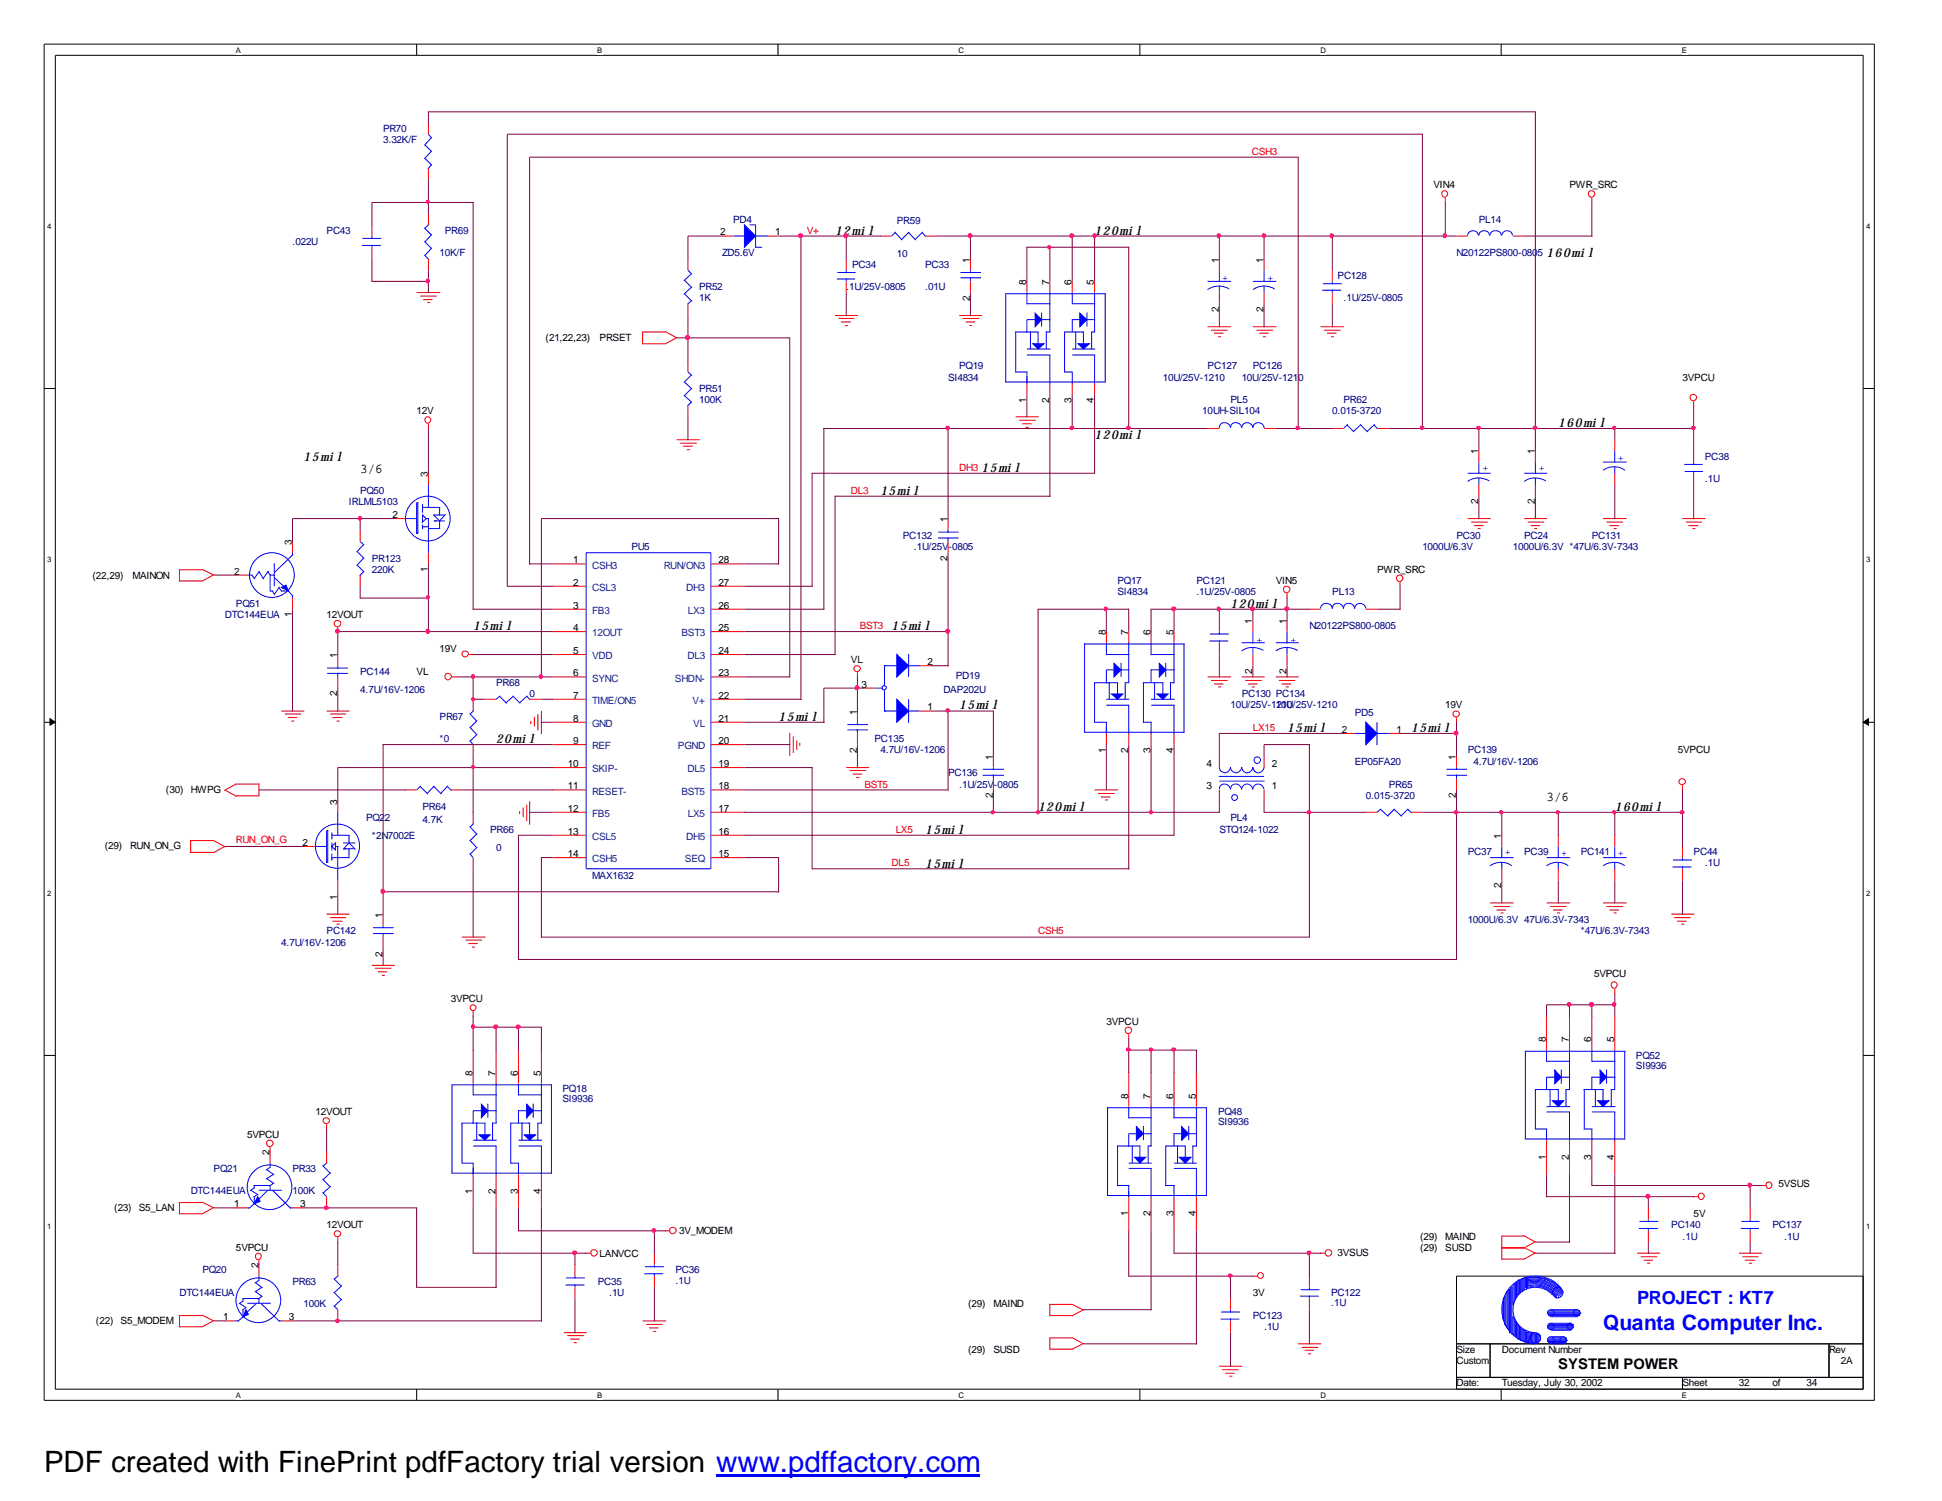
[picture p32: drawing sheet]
<svg xmlns="http://www.w3.org/2000/svg" width="279mm" height="216mm" viewBox="0 0 279 216" stroke-linecap="round" stroke-linejoin="round" font-family="sans-serif">
<defs><g id="words">
<text font-size="4.2" x="6.3" y="211.7">PDF created with FinePrint pdfFactory trial version www.pdffactory.com</text>
<text font-size="3" fill="#00f" x="230.6" y="191.3">Quanta Computer Inc.</text>
<text font-size="2.6" fill="#00f" x="235.5" y="187.6">PROJECT : KT7</text>
<text font-size="2.1" x="224.2" y="196.9">SYSTEM POWER</text>
<g font-size="1.9">
<text x="51.8" y="68.1">3/6</text>
<text x="222.5" y="115.2">3/6</text>
</g>
<g font-size="1.8">
<text x="120.1" y="33.8">12mil</text>
<text x="157.5" y="33.8">120mil</text>
<text x="222.5" y="37">160mil</text>
<text x="157.5" y="63.1">120mil</text>
<text x="224.2" y="61.4">160mil</text>
<text x="43.7" y="66.3">15mil</text>
<text x="126.7" y="71.2">15mil</text>
<text x="141.2" y="67.9">15mil</text>
<text x="177" y="87.5">120mil</text>
<text x="68.1" y="90.7">15mil</text>
<text x="128.3" y="90.7">15mil</text>
<text x="71.4" y="106.9">20mil</text>
<text x="112" y="103.7">15mil</text>
<text x="138" y="102">15mil</text>
<text x="185.2" y="105.3">15mil</text>
<text x="203" y="105.3">15mil</text>
<text x="133.1" y="120">15mil</text>
<text x="149.4" y="116.7">120mil</text>
<text x="232.3" y="116.7">160mil</text>
<text x="133.1" y="124.8">15mil</text>
</g>
<g font-size="1.4" fill="#000080">
<text x="55.1" y="19">PR70</text>
<text x="55.1" y="20.6">3.32K/F</text>
<text x="42.1" y="35.2">.022U</text>
<text x="47" y="33.6">PC43</text>
<text x="64" y="33.6">PR69</text>
<text x="105.5" y="32">PD4</text>
<text x="129" y="32.2">PR59</text>
<text x="212.8" y="32">PL14</text>
<text x="63.2" y="36.8">10K/F</text>
<text x="100.6" y="41.7">PR52</text>
<text x="103.9" y="36.8">ZD5.6V</text>
<text x="121.8" y="41.7">.1U/25V-0805</text>
<text x="122.6" y="38.5">PC34</text>
<text x="129" y="37">10</text>
<text x="133.1" y="38.5">PC33</text>
<text x="133.1" y="41.7">.01U</text>
<text x="192.4" y="40.1">PC128</text>
<text x="209.5" y="36.8">N20122PS800-0805</text>
<text x="100.6" y="43.3">1K</text>
<text x="193.3" y="43.3">.1U/25V-0805</text>
<text x="138" y="53.1">PQ19</text>
<text x="173.7" y="53.1">PC127</text>
<text x="180.3" y="53.1">PC126</text>
<text x="100.6" y="56.4">PR51</text>
<text x="100.6" y="58">100K</text>
<text x="136.4" y="54.8">SI4834</text>
<text x="167.3" y="54.8">10U/25V-1210</text>
<text x="173" y="59.6">10UH-SIL104</text>
<text x="177" y="58">PL5</text>
<text x="178.6" y="54.8">10U/25V-1210</text>
<text x="191.7" y="59.6">0.015-3720</text>
<text x="193.3" y="58">PR62</text>
<text x="51.8" y="71">PQ50</text>
<text x="245.3" y="66.1">PC38</text>
<text x="245.3" y="69.3">.1U</text>
<text x="50.2" y="72.6">IRLML5103</text>
<text x="129.9" y="77.5">PC132</text>
<text x="209.5" y="77.5">PC30</text>
<text x="219.3" y="77.5">PC24</text>
<text x="229" y="77.5">PC131</text>
<text x="53.5" y="80.8">PR123</text>
<text x="53.5" y="82.4">220K</text>
<text x="90.8" y="79.2">PU5</text>
<text x="131.5" y="79.2">.1U/25V-0805</text>
<text x="160.8" y="84">PQ17</text>
<text x="172.1" y="84">PC121</text>
<text x="204.6" y="79.2">1000U/6.3V</text>
<text x="217.7" y="79.2">1000U/6.3V *47U/6.3V-7343</text>
<text x="32.3" y="88.9">DTC144EUA</text>
<text x="34" y="87.3">PQ51</text>
<text x="160.8" y="85.6">SI4834</text>
<text x="172.1" y="85.6">.1U/25V-0805</text>
<text x="191.7" y="85.6">PL13</text>
<text x="188.4" y="90.5">N20122PS800-0805</text>
<text x="51.8" y="97">PC144</text>
<text x="51.8" y="99.7">4.7U/16V-1206</text>
<text x="71.4" y="98.6">PR68</text>
<text x="76.2" y="100.2">0</text>
<text x="135.7" y="99.7">DAP202U</text>
<text x="137.5" y="97.6">PD19</text>
<text x="177" y="101.9">10U/25V-1210/25V-1210</text>
<text x="178.6" y="100.2">PC130 PC134</text>
<text x="183.6" y="101.9">10U</text>
<text x="63.2" y="103.5">PR67</text>
<text x="63.2" y="106.8">*0</text>
<text x="125.8" y="106.8">PC135</text>
<text x="194.9" y="103">PD5</text>
<text x="126.7" y="108.4">4.7U/16V-1206</text>
<text x="136.4" y="111.7">PC136</text>
<text x="138" y="113.3">.1U/25V-0805</text>
<text x="194.9" y="110">EP05FA20</text>
<text x="199.8" y="113.3">PR65</text>
<text x="211.2" y="108.4">PC139</text>
<text x="212" y="110">4.7U/16V-1206</text>
<text x="52.7" y="118.1">PQ22</text>
<text x="60.8" y="116.5">PR64</text>
<text x="60.8" y="118.4">4.7K</text>
<text x="70.5" y="119.8">PR66</text>
<text x="175.4" y="119.8">STQ124-1022</text>
<text x="177" y="118.1">PL4</text>
<text x="196.5" y="114.9">0.015-3720</text>
<text x="53.5" y="120.7">*2N7002E</text>
<text x="71.4" y="122.3">0</text>
<text x="211.2" y="123">PC37</text>
<text x="219.3" y="123">PC39</text>
<text x="227.4" y="123">PC141</text>
<text x="243.7" y="123">PC44</text>
<text x="245.3" y="124.6">.1U</text>
<text x="85.2" y="126.4">MAX1632</text>
<text x="40.5" y="136.1">4.7U/16V-1206</text>
<text x="47" y="134.4">PC142</text>
<text x="211.2" y="132.8">1000U/6.3V 47U/6.3V-7343</text>
<text x="227.4" y="134.4">*47U/6.3V-7343</text>
<text x="235.4" y="152.3">PQ52</text>
<text x="235.4" y="153.8">SI9936</text>
<text x="80.9" y="157.1">PQ18</text>
<text x="80.9" y="158.6">SI9936</text>
<text x="175.3" y="160.4">PQ48</text>
<text x="175.3" y="161.9">SI9936</text>
<text x="27.4" y="171.8">DTC144EUA</text>
<text x="30.7" y="168.6">PQ21</text>
<text x="42.1" y="168.6">PR33</text>
<text x="42.1" y="171.8">100K</text>
<text x="240.5" y="176.7">PC140</text>
<text x="242.1" y="178.3">.1U</text>
<text x="255" y="176.7">PC137</text>
<text x="256.7" y="178.3">.1U</text>
<text x="29.1" y="183.1">PQ20</text>
<text x="42.1" y="184.8">PR63</text>
<text x="86" y="184.8">PC35</text>
<text x="97.2" y="183.1">PC36</text>
<text x="97.2" y="184.7">.1U</text>
<text x="25.8" y="186.4">DTC144EUA</text>
<text x="43.7" y="188">100K</text>
<text x="87.6" y="186.4">.1U</text>
<text x="180.3" y="189.7">PC123</text>
<text x="181.9" y="191.3">.1U</text>
<text x="191.5" y="186.4">PC122</text>
<text x="191.5" y="187.9">.1U</text>
</g>
<g font-size="1.4" fill="#f00">
<text x="180.1" y="22.3">CSH3</text>
<text x="116.1" y="33.6">V+</text>
<text x="122.4" y="71">DL3</text>
<text x="138" y="67.7">DH3</text>
<text x="123.7" y="90.5">BST3</text>
<text x="180.3" y="105.2">LX15</text>
<text x="124.4" y="113.3">BST5</text>
<text x="128.9" y="119.8">LX5</text>
<text x="34" y="121.2">RUN_ON_G</text>
<text x="128.3" y="124.6">DL5</text>
<text x="149.4" y="134.4">CSH5</text>
</g>
<g font-size="1.4">
<text x="206.2" y="27.1">VIN4</text>
<text x="225.8" y="27.1">PWR_SRC</text>
<text x="103.6" y="33.9">2</text>
<text x="111.5" y="33.9">1</text>
<text x="139.5" y="37.8" transform="rotate(-90 139.5 37.8)">1</text>
<text x="147.7" y="41" transform="rotate(-90 147.7 41)">8</text>
<text x="151" y="41" transform="rotate(-90 151 41)">7</text>
<text x="154.2" y="41" transform="rotate(-90 154.2 41)">6</text>
<text x="157.4" y="41" transform="rotate(-90 157.4 41)">5</text>
<text x="175.3" y="37.8" transform="rotate(-90 175.3 37.8)">1</text>
<text x="181.8" y="37.8" transform="rotate(-90 181.8 37.8)">1</text>
<text x="139.5" y="43.3" transform="rotate(-90 139.5 43.3)">2</text>
<text x="175.3" y="44.9" transform="rotate(-90 175.3 44.9)">2</text>
<text x="181.8" y="44.9" transform="rotate(-90 181.8 44.9)">2</text>
<text x="78.5" y="49">(21,22,23)</text>
<text x="86.3" y="49">PRSET</text>
<text x="59.9" y="59.6">12V</text>
<text x="147.7" y="57.9" transform="rotate(-90 147.7 57.9)">1</text>
<text x="151" y="57.9" transform="rotate(-90 151 57.9)">2</text>
<text x="154.2" y="57.9" transform="rotate(-90 154.2 57.9)">3</text>
<text x="157.4" y="57.9" transform="rotate(-90 157.4 57.9)">4</text>
<text x="242.1" y="54.8">3VPCU</text>
<text x="212.7" y="65.4" transform="rotate(-90 212.7 65.4)">1</text>
<text x="220.8" y="65.4" transform="rotate(-90 220.8 65.4)">1</text>
<text x="61.6" y="68.7" transform="rotate(-90 61.6 68.7)">3</text>
<text x="56.5" y="74.5">2</text>
<text x="136.3" y="75.1" transform="rotate(-90 136.3 75.1)">1</text>
<text x="212.7" y="72.6" transform="rotate(-90 212.7 72.6)">2</text>
<text x="220.8" y="72.6" transform="rotate(-90 220.8 72.6)">2</text>
<text x="13.3" y="83.2">(22,29)</text>
<text x="19" y="83.2">MAINON</text>
<text x="33.7" y="82.6">2</text>
<text x="42" y="78.4" transform="rotate(-90 42 78.4)">3</text>
<text x="61.6" y="82.3" transform="rotate(-90 61.6 82.3)">1</text>
<text x="82.5" y="81">1</text>
<text x="103.4" y="81">28</text>
<text x="136.3" y="80.7" transform="rotate(-90 136.3 80.7)">2</text>
<text x="183.6" y="84">VIN5</text>
<text x="198.1" y="82.4">PWR_SRC</text>
<text x="42" y="88.8" transform="rotate(-90 42 88.8)">1</text>
<text x="47" y="88.9">12VOUT</text>
<text x="82.5" y="84.2">2</text>
<text x="82.5" y="87.5">3</text>
<text x="103.4" y="87.5">26</text>
<text x="103.4" y="84.2">27</text>
<text x="180.2" y="89.7" transform="rotate(-90 180.2 89.7)">1</text>
<text x="185.1" y="89.7" transform="rotate(-90 185.1 89.7)">1</text>
<text x="48.5" y="94.7" transform="rotate(-90 48.5 94.7)">1</text>
<text x="63.2" y="93.7">19V</text>
<text x="82.5" y="90.8">4</text>
<text x="82.5" y="94.1">5</text>
<text x="103.4" y="94.1">24</text>
<text x="103.4" y="90.8">25</text>
<text x="122.4" y="95.4">VL</text>
<text x="133.4" y="95.7">2</text>
<text x="159.1" y="91.4" transform="rotate(-90 159.1 91.4)">8</text>
<text x="162.3" y="91.4" transform="rotate(-90 162.3 91.4)">7</text>
<text x="165.5" y="91.4" transform="rotate(-90 165.5 91.4)">6</text>
<text x="168.8" y="91.4" transform="rotate(-90 168.8 91.4)">5</text>
<text x="48.5" y="100.2" transform="rotate(-90 48.5 100.2)">2</text>
<text x="59.9" y="97">VL</text>
<text x="82.5" y="97.3">6</text>
<text x="82.5" y="100.5">7</text>
<text x="103.4" y="100.5">22</text>
<text x="103.4" y="97.3">23</text>
<text x="124" y="98.9">3</text>
<text x="180.2" y="96.9" transform="rotate(-90 180.2 96.9)">2</text>
<text x="185.1" y="96.9" transform="rotate(-90 185.1 96.9)">2</text>
<text x="207.9" y="101.9">19V</text>
<text x="82.5" y="103.8">8</text>
<text x="82.5" y="107">9</text>
<text x="103.4" y="107">20</text>
<text x="103.4" y="103.8">21</text>
<text x="123.3" y="102.8" transform="rotate(-90 123.3 102.8)">1</text>
<text x="133.4" y="102.2">1</text>
<text x="193" y="105.4">2</text>
<text x="200.9" y="105.4">1</text>
<text x="81.7" y="110.3">10</text>
<text x="81.7" y="113.5">11</text>
<text x="103.4" y="113.5">18</text>
<text x="103.4" y="110.3">19</text>
<text x="123.3" y="108.3" transform="rotate(-90 123.3 108.3)">2</text>
<text x="142.8" y="109.3" transform="rotate(-90 142.8 109.3)">1</text>
<text x="159.1" y="108.3" transform="rotate(-90 159.1 108.3)">1</text>
<text x="162.3" y="108.3" transform="rotate(-90 162.3 108.3)">2</text>
<text x="165.5" y="108.3" transform="rotate(-90 165.5 108.3)">3</text>
<text x="168.8" y="108.3" transform="rotate(-90 168.8 108.3)">4</text>
<text x="173.6" y="110.3">4</text>
<text x="173.6" y="113.5">3</text>
<text x="183" y="110.3">2</text>
<text x="183" y="113.5">1</text>
<text x="209.5" y="109.3" transform="rotate(-90 209.5 109.3)">1</text>
<text x="241.4" y="108.4">5VPCU</text>
<text x="23.9" y="114">(30)</text>
<text x="27.4" y="114">HWPG</text>
<text x="48.5" y="115.7" transform="rotate(-90 48.5 115.7)">3</text>
<text x="81.7" y="116.8">12</text>
<text x="103.4" y="116.8">17</text>
<text x="142.8" y="114.8" transform="rotate(-90 142.8 114.8)">2</text>
<text x="209.5" y="114.8" transform="rotate(-90 209.5 114.8)">2</text>
<text x="15.1" y="122.2">(29)</text>
<text x="18.7" y="122.2">RUN_ON_G</text>
<text x="43.5" y="121.7">2</text>
<text x="81.7" y="120.1">13</text>
<text x="81.7" y="123.3">14</text>
<text x="103.4" y="123.3">15</text>
<text x="103.4" y="120.1">16</text>
<text x="216" y="120.6" transform="rotate(-90 216 120.6)">1</text>
<text x="48.5" y="129.5" transform="rotate(-90 48.5 129.5)">1</text>
<text x="55" y="132" transform="rotate(-90 55 132)">1</text>
<text x="216" y="127.8" transform="rotate(-90 216 127.8)">2</text>
<text x="55" y="137.6" transform="rotate(-90 55 137.6)">2</text>
<text x="229.4" y="140.5">5VPCU</text>
<text x="64.9" y="144.2">3VPCU</text>
<text x="159.2" y="147.4">3VPCU</text>
<text x="222.4" y="149.9" transform="rotate(-90 222.4 149.9)">8</text>
<text x="225.7" y="149.9" transform="rotate(-90 225.7 149.9)">7</text>
<text x="228.9" y="149.9" transform="rotate(-90 228.9 149.9)">6</text>
<text x="232.2" y="149.9" transform="rotate(-90 232.2 149.9)">5</text>
<text x="68" y="154.8" transform="rotate(-90 68 154.8)">8</text>
<text x="71.3" y="154.8" transform="rotate(-90 71.3 154.8)">7</text>
<text x="74.5" y="154.8" transform="rotate(-90 74.5 154.8)">6</text>
<text x="77.8" y="154.8" transform="rotate(-90 77.8 154.8)">5</text>
<text x="45.4" y="160.4">12VOUT</text>
<text x="162.3" y="158.1" transform="rotate(-90 162.3 158.1)">8</text>
<text x="165.5" y="158.1" transform="rotate(-90 165.5 158.1)">7</text>
<text x="168.8" y="158.1" transform="rotate(-90 168.8 158.1)">6</text>
<text x="172" y="158.1" transform="rotate(-90 172 158.1)">5</text>
<text x="35.6" y="163.7">5VPCU</text>
<text x="38.8" y="166.2" transform="rotate(-90 38.8 166.2)">2</text>
<text x="222.4" y="166.8" transform="rotate(-90 222.4 166.8)">1</text>
<text x="225.7" y="166.8" transform="rotate(-90 225.7 166.8)">2</text>
<text x="228.9" y="166.8" transform="rotate(-90 228.9 166.8)">3</text>
<text x="232.2" y="166.8" transform="rotate(-90 232.2 166.8)">4</text>
<text x="33.7" y="173.7">1</text>
<text x="43.2" y="173.7">3</text>
<text x="68" y="171.7" transform="rotate(-90 68 171.7)">1</text>
<text x="71.3" y="171.7" transform="rotate(-90 71.3 171.7)">2</text>
<text x="74.5" y="171.7" transform="rotate(-90 74.5 171.7)">3</text>
<text x="77.8" y="171.7" transform="rotate(-90 77.8 171.7)">4</text>
<text x="255.9" y="170.8">5VSUS</text>
<text x="16.4" y="174.2">(23)</text>
<text x="20" y="174.2">S5_LAN</text>
<text x="34" y="179.9">5VPCU</text>
<text x="47" y="176.7">12VOUT</text>
<text x="97.7" y="177.5">3V_MODEM</text>
<text x="162.3" y="174.9" transform="rotate(-90 162.3 174.9)">1</text>
<text x="165.5" y="174.9" transform="rotate(-90 165.5 174.9)">2</text>
<text x="168.8" y="174.9" transform="rotate(-90 168.8 174.9)">3</text>
<text x="172" y="174.9" transform="rotate(-90 172 174.9)">4</text>
<text x="204.3" y="178.3">(29)</text>
<text x="204.3" y="179.9">(29)</text>
<text x="207.9" y="178.3">MAIND</text>
<text x="207.9" y="179.9">SUSD</text>
<text x="243.7" y="175">5V</text>
<text x="37.2" y="182.5" transform="rotate(-90 37.2 182.5)">2</text>
<text x="86.3" y="180.8">LANVCC</text>
<text x="192.4" y="180.6">3VSUS</text>
<text x="13.8" y="190.5">(22)</text>
<text x="17.4" y="190.5">S5_MODEM</text>
<text x="32.1" y="189.9">1</text>
<text x="41.6" y="189.9">3</text>
<text x="139.3" y="188">(29)</text>
<text x="142.9" y="188">MAIND</text>
<text x="180.3" y="186.4">3V</text>
<text x="139.3" y="194.6">(29)</text>
<text x="142.9" y="194.6">SUSD</text>
<text x="209.5" y="196.2">Custom</text>
<text x="209.5" y="194.6">Size</text>
<text x="216.1" y="194.6">Document Number</text>
<text x="263.1" y="194.6">Rev</text>
<text x="264.8" y="196.2">2A</text>
<text x="209.5" y="199.4">Date:</text>
<text x="216.1" y="199.4">Tuesday, July 30, 2002</text>
<text x="242.1" y="199.4">Sheet</text>
<text x="250.2" y="199.4">32</text>
<text x="255" y="199.4">of</text>
<text x="259.9" y="199.4">34</text>
</g>
<g font-size="1.4" fill="#00f">
<text x="175.9" y="40.5">+</text>
<text x="182.4" y="40.5">+</text>
<text x="213.3" y="67.7">+</text>
<text x="221.4" y="67.7">+</text>
<text x="232.7" y="66.3">+</text>
<text x="180.8" y="92.5">+</text>
<text x="185.7" y="92.5">+</text>
<text x="216.5" y="123">+</text>
<text x="224.6" y="123.2">+</text>
<text x="232.7" y="123.2">+</text>
</g>
<g font-size="1.4" fill="#004080">
<text x="85.2" y="81.8">CSH3</text>
<text x="95.5" y="81.8">RUN/ON3</text>
<text x="85.2" y="85">CSL3</text>
<text x="85.2" y="88.3">FB3</text>
<text x="98.7" y="85">DH3</text>
<text x="99" y="88.3">LX3</text>
<text x="85.2" y="91.5">12OUT</text>
<text x="85.2" y="94.8">VDD</text>
<text x="98" y="91.5">BST3</text>
<text x="98.9" y="94.8">DL3</text>
<text x="85.2" y="98">SYNC</text>
<text x="85.2" y="101.3">TIME/ON5</text>
<text x="97.1" y="98">SHDN-</text>
<text x="99.7" y="101.3">V+</text>
<text x="85.2" y="104.6">GND</text>
<text x="85.2" y="107.8">REF</text>
<text x="97.5" y="107.8">PGND</text>
<text x="99.7" y="104.6">VL</text>
<text x="85.2" y="111.1">SKIP-</text>
<text x="98.9" y="111.1">DL5</text>
<text x="85.2" y="114.3">RESET-</text>
<text x="85.2" y="117.5">FB5</text>
<text x="98" y="114.3">BST5</text>
<text x="99" y="117.5">LX5</text>
<text x="85.2" y="120.8">CSL5</text>
<text x="85.2" y="124">CSH5</text>
<text x="98.6" y="124">SEQ</text>
<text x="98.7" y="120.8">DH5</text>
</g>
<g font-size="1.1">
<text x="34" y="7.6">A</text>
<text x="85.9" y="7.6">B</text>
<text x="137.9" y="7.6">C</text>
<text x="190" y="7.6">D</text>
<text x="242" y="7.6">E</text>
<text x="6.8" y="32.9">4</text>
<text x="268.5" y="32.9">4</text>
<text x="6.8" y="80.9">3</text>
<text x="268.5" y="80.9">3</text>
<text x="6.8" y="128.9">2</text>
<text x="268.5" y="128.9">2</text>
<text x="6.8" y="176.8">1</text>
<text x="268.5" y="176.8">1</text>
<text x="34" y="201.1">A</text>
<text x="85.9" y="201.1">B</text>
<text x="137.9" y="201.1">C</text>
<text x="190" y="201.1">D</text>
<text x="242" y="201.1">E</text>
</g>
</g></defs>
<path d="M6.3 6.3h263.4v195.1h-263.4zM8 8h260.1v191.8h-260.1z" fill="none" stroke="#000" stroke-width=".14"/>
<g fill="#fff">
<path d="M34 6.5h.7v1.4h-.7z"/>
<path d="M34 200h.7v1.3h-.7z"/>
</g>
<path d="M59.9 6.3v1.7M59.9 199.8v1.6" fill="none" stroke="#000" stroke-width=".14"/>
<g fill="#fff">
<path d="M85.9 6.5h.8v1.4h-.8z"/>
<path d="M85.9 200h.8v1.3h-.8z"/>
</g>
<path d="M111.9 6.3v1.7M111.9 199.8v1.6" fill="none" stroke="#000" stroke-width=".14"/>
<g fill="#fff">
<path d="M137.9 6.5h.8v1.4h-.8z"/>
<path d="M137.9 200h.8v1.3h-.8z"/>
</g>
<path d="M164 6.3v1.7M164 199.8v1.6" fill="none" stroke="#000" stroke-width=".14"/>
<g fill="#fff">
<path d="M190 6.5h.8v1.4h-.8z"/>
<path d="M190 200h.8v1.3h-.8z"/>
</g>
<path d="M216 6.3v1.7M216 199.8v1.6" fill="none" stroke="#000" stroke-width=".14"/>
<g fill="#fff">
<path d="M242 6.5h.7v1.4h-.7z"/>
<path d="M242 200h.7v1.3h-.7z"/>
<path d="M6.8 31.8h.6v1.4h-.6z"/>
<path d="M268.5 31.8h.6v1.4h-.6z"/>
<path d="M6.8 79.8h.6v1.3h-.6z"/>
<path d="M268.5 79.8h.6v1.3h-.6z"/>
</g>
<path d="M6.3 55.9h1.7M268.1 55.9h1.6" fill="none" stroke="#000" stroke-width=".14"/>
<g fill="#fff">
<path d="M6.8 127.8h.6v1.3h-.6z"/>
<path d="M268.5 127.8h.6v1.3h-.6z"/>
</g>
<path d="M6.3 103.9h1.7M268.1 103.9h1.6" fill="none" stroke="#000" stroke-width=".14"/>
<g fill="#000" stroke="#000" stroke-width=".14">
<path d="M7.2 103.4l.8 .5-.8 .4z" fill-rule="evenodd"/>
<path d="M268.1 103.9l.7-.5v.9z" fill-rule="evenodd"/>
</g>
<g fill="#fff">
<path d="M6.8 175.7h.6v1.3h-.6z"/>
<path d="M268.5 175.7h.6v1.3h-.6z"/>
</g>
<path d="M6.3 151.8h1.7M268.1 151.8h1.6M209.5 183.6h58.6v16.2h-58.6zM209.5 193.3h58.6M209.5 198.1h58.6M214.4 193.3v4.8M242.1 198.1v1.7M263.1 193.3v4.8" fill="none" stroke="#000" stroke-width=".14"/>
<g fill="none" stroke="#f00" stroke-width=".14">
<path d="M61.6 17.7v1.6M53.5 32.3v1.7M53.5 35.6v1.7M61.6 24.2v1.6M61.6 30.7v1.6M61.6 37.3v1.6M99 37.3v1.6M103.9 34h1.6M110.4 34h1.6M121.8 37.3v1.6M126.7 34h1.6M133.1 34h1.7"/>
<path d="M139.6 37.3v1.6M175.4 37.3v1.6M181.9 37.3v1.6M191.7 38.9v1.6M207.9 28.4v.8M209.5 34h1.7M217.7 34h1.6M229 28.4v.8M59.9 42.1h3.4M60.5 42.6h2.3M60.9 43.1h1.3M61.5 43.5h.4"/>
<path d="M92.4 47.8h3.4M92.5 47.8v1.7M92.5 49.4h3.3M95.7 47.7l1.7 .9M97.5 48.5l-1.7 .9M99 43.7v1.7M99 51.8v1.7M99 58.3v1.6M120.1 45.4h3.3M120.6 45.8h2.3M121 46.3h1.4M121.6 46.8h.4"/>
<path d="M121.8 40.5v1.6M138 45.4h3.3M138.5 45.8h2.4M138.9 46.3h1.4M139.4 46.8h.5M139.6 40.5v1.6M146.1 59.9h3.3M147.7 40.5v1.6M147.7 55.1v1.6M151 40.5v1.6M151 55.1v1.6M154.3 40.5v1.6"/>
<path d="M154.3 55.1v1.6M157.5 40.5v1.6M157.5 55.1v1.6M173.7 47h3.4M174.2 47.5h2.4M174.7 47.9h1.3M175.3 48.4h.4M175.4 42.1v1.6M180.3 47h3.3M180.8 47.5h2.3M181.2 47.9h1.3M181.7 48.4h.4"/>
<path d="M181.9 42.1v1.6M190 47h3.4M190.5 47.5h2.4M190.9 47.9h1.4M191.5 48.4h.4M191.7 42.1v1.6M243.7 57.7v.7M42.1 77.9v1.6M51.8 76.2v1.7M56.7 74.6h1.6M61.6 61v.7M61.6 68.1v1.7"/>
<path d="M61.6 79.5v1.6M97.4 63.2h3.3M97.9 63.8h2.3M98.3 64.2h1.4M98.8 64.7h.4M136.4 74.6v1.6M136.4 77.9v1.6M146.6 60.5h2.4M147.1 61h1.3M147.6 61.5h.4M173.7 61.6h1.7M181.9 61.6h1.7"/>
<path d="M191.7 61.6h1.6M198.1 61.6h1.7M211.2 74.6h3.3M211.7 75.1h2.3M212.1 75.6h1.3M212.6 76h.4M212.8 64.9v1.6M212.8 69.8v1.6M219.3 74.6h3.3M219.8 75.1h2.4M220.2 75.6h1.4M220.7 76h.4"/>
<path d="M220.9 64.9v1.6M220.9 69.8v1.6M230.6 74.6h3.4M231.1 75.1h2.4M231.6 75.6h1.3M232.2 76h.4M232.3 63.2v1.7M232.3 68.1v1.7M242.1 74.6h3.3M242.6 75.1h2.3M242.9 75.6h1.4M243.5 76h.4"/>
<path d="M243.7 64.9v1.6M243.7 68.1v1.7M25.7 82h3.4M25.8 82v1.7M25.8 83.6h3.4M29 81.9l1.7 .8M30.8 82.6l-1.7 1M34 82.7h1.6M42.1 86v1.6M48.6 90.3v.6M48.6 94.1v1.7M48.6 97.4v1.6"/>
<path d="M51.8 82.7v1.6M65 97.4h.8M67.5 94.1h.7M79.5 97.4h4.8M79.5 94.1h4.8M79.5 87.6h4.8M79.5 81.1h4.8M79.5 84.3h4.8M79.5 90.8h4.8M102.3 97.4h4.8M102.3 94.1h4.8M102.3 87.6h4.8"/>
<path d="M102.3 81.1h4.8M102.3 84.3h4.8M102.3 90.8h4.8M123.4 96.7v.8M124.2 99h1.6M132.3 95.8h1.6M159.2 90.8v1.7M162.4 90.8v1.7M165.6 90.8v1.7M168.9 90.8v1.7M173.7 97.4h3.4M174.2 97.9h2.4"/>
<path d="M174.7 98.4h1.3M175.3 98.8h.4M175.4 89.2v1.6M175.4 92.5v1.6M178.6 97.4h3.3M179.2 97.9h2.3M179.6 98.4h1.3M180.1 98.8h.4M180.3 89.2v1.6M180.3 94.1v1.7M183.6 97.4h3.3M184 97.9h2.4"/>
<path d="M184.4 98.4h1.4M185 98.8h.4M185.2 85.3v.8M185.2 89.2v1.6M185.2 94.1v1.7M188.4 87.6h1.6M196.5 87.6h1.6M201.4 83.7v.7M32.3 113.6l1.7 1M33.9 112.8h3.4M34 112.8l-1.7 .9M34 114.5h3.3"/>
<path d="M37.3 112.7v1.8M40.5 102.3h3.3M41 102.7h2.3M41.4 103.2h1.4M41.9 103.7h.4M47 102.3h3.3M47.5 102.7h2.3M47.8 103.2h1.5M48.4 103.7h.5M48.6 115.2v1.6M58.3 113.6h1.6M64.9 113.6h1.6"/>
<path d="M68.1 100.6v1.7M68.1 107.1v1.6M68.1 116.8v1.7M69.8 100.6h1.6M74.8 116.7v.4M75.3 116.2v1.3M75.8 115.7v2.4M76.2 115.2v3.4M76.2 100.6h1.7M76.4 103.7v.4M76.9 103.1v1.4M77.4 102.7v2.4"/>
<path d="M77.9 102.3v3.3M79.5 110.4h4.8M79.5 113.6h4.8M79.5 100.6h4.8M79.5 116.8h4.8M79.5 103.9h4.8M79.5 107.1h4.8M102.3 110.4h4.8M102.3 113.6h4.8M102.3 100.6h4.8M102.3 116.8h4.8M102.3 103.9h4.8"/>
<path d="M102.3 107.1h4.8M113.6 105.4v3.3M114.1 105.9v2.4M114.6 106.5v1.4M115.1 106.8v.5M121.8 110.4h3.3M122.3 110.8h2.3M122.7 111.3h1.3M123.2 111.8h.4M123.4 102.3v1.6M123.4 105.5v1.6M132.3 102.3h1.6"/>
<path d="M142.9 108.7v1.7M142.9 112v1.6M157.5 113.6h3.4M158 114.1h2.4M158.4 114.6h1.4M159 115.1h.4M159.2 105.5v1.6M162.4 105.5v1.6M165.6 105.5v1.6M168.9 105.5v1.6M175.4 108.7v1.7M175.4 113.6v1.6"/>
<path d="M181.9 108.7v1.7M181.9 113.6v1.6M193.3 105.5h1.6M196.5 116.8h1.6M199.8 105.5h1.6M203 116.8h1.6M209.5 103.2v.8M209.5 108.7v1.7M209.5 112v1.6M242.1 112.9v.8M27.3 122.6h3.4M27.4 120.8v1.8"/>
<path d="M27.4 120.9h3.4M30.7 120.9l1.7 .9M32.3 121.8l-1.7 .9M43.7 121.8h1.7M47 131.5h3.3M47.5 132h2.3M47.8 132.5h1.5M48.4 132.9h.5M48.6 126.7v1.6M53.5 138.9h3.3M53.9 139.3h2.4M54.4 139.8h1.3"/>
<path d="M55.1 131.5v1.6M55.1 134.8v1.6M66.5 134.8h3.3M67 135.2h2.3M67.4 135.7h1.3M67.9 136.2h.4M68.1 123.4v1.6M79.5 120.1h4.8M79.5 123.4h4.8M102.3 120.1h4.8M102.3 123.4h4.8M214.4 129.9h3.4"/>
<path d="M214.9 130.4h2.4M215.3 130.9h1.4M215.9 131.3h.4M216.1 120.1v1.7M216.1 125v1.7M222.5 129.9h3.4M223 130.4h2.4M223.4 130.9h1.4M224 131.3h.5M224.2 120.1v1.7M224.2 125v1.7M230.6 129.9h3.4"/>
<path d="M231.1 130.4h2.4M231.6 130.9h1.3M232.2 131.3h.4M232.3 120.1v1.7M232.3 125v1.7M240.5 131.5h3.3M240.9 132h2.3M241.3 132.5h1.4M241.9 132.9h.4M242.1 121.8v1.6M242.1 125v1.7M54.9 140.3h.5"/>
<path d="M68.1 145.5v.7M68.1 151v4.9M71.4 151v4.9M74.6 151v4.9M77.9 151v4.9M162.4 148.8v.6M162.4 154.3v4.9M165.6 154.3v4.9M168.9 154.3v4.9M172.1 154.3v4.9M222.5 146.1v4.9M225.8 146.1v4.9"/>
<path d="M229 146.1v4.9M232.3 142.2v.8M232.3 146.1v4.9M25.7 173h3.4M25.8 173v1.7M25.8 174.6h3.4M29 172.9l1.7 .8M30.8 173.7l-1.7 .9M34 173.7h1.6M38.9 165v2.3M42.1 173.7h1.6M47 161.7v.8"/>
<path d="M47 165.6v1.7M47 172.1v1.6M48.6 178v.7M68.1 168.9v4.8M71.4 168.9v4.8M74.6 168.9v4.8M77.9 168.9v4.8M95.7 177h.7M162.4 172.1v4.9M165.6 172.1v4.9M168.9 172.1v4.9M172.1 172.1v4.9"/>
<path d="M216 177.8h3.3M216 179.5h3.4M216.1 177.8v3.4M219.2 177.7l1.7 .9M219.2 179.4l1.7 .9M221 178.6l-1.7 .9M222.5 164v4.9M225.8 164v4.9M229 164v4.9M232.3 164v4.9M237.2 173.7v1.7M237.2 177v1.6"/>
<path d="M243.6 172.1h.7M251.8 173.7v1.7M251.8 177v1.6M253.3 170.5h.8M25.7 189.2h3.4M25.8 189.2v1.7M25.8 190.8h3.4M29 189.1l1.7 .9M30.8 189.9l-1.7 .9M32.3 190h1.7M37.3 181.3v2.3M40.5 190h1.6"/>
<path d="M48.6 181.9v1.7M48.6 188.4v1.6M81.1 191.7h3.3M81.6 192.1h2.4M82 192.6h1.4M82.5 193.1h.5M82.7 181.9v1.7M82.7 185.2v1.6M84.2 180.3h.8M92.5 190h3.3M93 190.5h2.3M93.4 191h1.3"/>
<path d="M94 191.5h.4M94.1 180.3v1.6M94.1 183.6v1.6M151 189.2h3.3M151 192.4h3.3M151 187.5v1.7M151 192.4v1.7M151 187.6h3.3M151 194.1h3.3M154.2 192.4l1.7 .9M154.3 187.6l1.7 .9M155.9 188.4l-1.7 .9"/>
<path d="M156 193.2l-1.7 .9M175.4 196.5h3.3M175.9 197h2.3M176.3 197.5h1.3M176.9 198h.4M177 186.8v1.6M177 190v1.7M180.2 183.6h.7M186.8 193.3h3.3M187.3 193.8h2.4M187.7 194.2h1.4M188.2 194.7h.4"/>
<path d="M188.4 183.6v1.6M188.4 186.8v1.6M189.9 180.3h.8M216.1 181.1h3.3M221 180.2l-1.7 .9M235.5 180.3h3.3M236.1 180.8h2.3M236.5 181.3h1.3M237 181.7h.4M250.2 180.3h3.3M250.7 180.8h2.3M251 181.3h1.5"/>
<path d="M251.6 181.7h.5"/>
<circle cx="207.8" cy="27.9" r=".45"/>
<circle cx="229" cy="27.9" r=".48"/>
<circle cx="243.6" cy="57.2" r=".48"/>
<circle cx="61.5" cy="60.4" r=".45"/>
<circle cx="48.5" cy="89.7" r=".48"/>
<circle cx="64.5" cy="97.3" r=".48"/>
<circle cx="66.9" cy="94.1" r=".45"/>
<circle cx="123.3" cy="96.2" r=".45"/>
<circle cx="185.1" cy="84.8" r=".48"/>
<circle cx="201.4" cy="83.2" r=".48"/>
<circle cx="209.5" cy="102.7" r=".45"/>
<circle cx="242" cy="112.4" r=".45"/>
<circle cx="68.1" cy="144.9" r=".42"/>
<circle cx="162.3" cy="148.2" r=".48"/>
<circle cx="232.2" cy="141.7" r=".45"/>
<circle cx="38.8" cy="164.5" r=".48"/>
<circle cx="47" cy="161.2" r=".45"/>
<circle cx="48.6" cy="177.5" r=".45"/>
<circle cx="96.8" cy="177" r=".48"/>
<circle cx="244.7" cy="172.1" r=".45"/>
<circle cx="254.5" cy="170.5" r=".45"/>
<circle cx="37.1" cy="180.7" r=".45"/>
<circle cx="85.5" cy="180.2" r=".48"/>
<circle cx="181.4" cy="183.5" r=".42"/>
<circle cx="191.1" cy="180.2" r=".48"/>
</g>
<g fill="none" stroke="#00f" stroke-width=".14">
<path d="M61.6 19.3l.5 .6M62.1 19.8l-1.1 1.1M52.1 35.3h2.7M52.2 34.3h2.7M53.5 34v.4M53.5 35.2v.4M61 36.7l.6 .6M61 34.7l1.1 1M61 32.8l1.1 1M61.1 20.8l1 1M61.1 22.8l1 1M61.7 32.3l-.6 .6"/>
<path d="M62.1 21.8l-1.1 1.1M62.1 23.7l-.5 .6M62.1 35.6l-1 1.1M62.1 33.7l-1 1.1M99 38.9l.6 .6M99.5 39.4l-1.1 1M105.5 34h1.7M107.9 32.3h.8v3.3M108.7 34h1.8M108.7 35.6h.9M120.5 39.2h2.6M121.8 38.9v.4"/>
<path d="M128.8 33.4l1 1.1M128.9 33.4l-.6 .6M130.7 33.4l1 1.1M130.8 33.4l-1.1 1.1M132.7 33.4l.5 .6M132.8 33.4l-1.1 1.1M138.2 39.2h2.9M138.2 40h2.9M139.6 38.9v.4M139.6 39.9v.6M175.4 38.9v1.7M181.9 38.9v1.7"/>
<path d="M211.2 33.9a.77 .77 0 0 1 .7-.7 .77 .77 0 0 1 .8 .7M212.8 33.9a.77 .77 0 0 1 .7-.7 .77 .77 0 0 1 .8 .7M214.4 33.9a.82 .82 0 0 1 .8-.7 .82 .82 0 0 1 .8 .7M216.1 33.9a.77 .77 0 0 1 .7-.7 .77 .77 0 0 1 .8 .7M98.5 54.9l1.1 1.1M98.5 56.9l1.1 1M98.5 40.3l1.1 1.1M98.5 42.2l1.1 1.1M99 53.5l.6 .5M99.5 53.9l-1.1 1.1M99.5 55.9l-1.1 1.1M99.5 57.8l-.6 .6"/>
<path d="M99.5 41.3l-1.1 1M99.5 43.3l-.6 .5M120.4 40.1h2.6M121.8 40v.5M144.6 54.9h14.4M144.7 42.2v12.7M144.7 42.2h14.4M146 47.8h3.4M146.1 47.8v5.8M146.1 53.5h1.7M147.7 42.1v1.7M147.7 53.5v1.7"/>
<path d="M147.7 51.1h3.4M147.7 50.2h3.4M147.7 43.7h3.4M148.3 47.7v2.5M149 46h-1.3v1.8M149.4 47.8v1.7M149.9 45v2M149.9 46h1.2M150.5 47.8h.6M150.5 47.7v2.5M151 42v5.8M151 51.1v4.1"/>
<path d="M153.1 47.8h2.9M153.2 53.5h1.1M153.2 47.8v5.8M154.3 51.1h3.3M154.3 50.2h3.3M154.3 43.7h3.3M154.3 42.1v1.7M154.3 45.9v1.9M154.3 53.5v1.7M154.3 46h1.1M154.8 47.7v2.5M155.9 47.8v1.7"/>
<path d="M156.4 45v2M156.4 46h1.2M157 47.8h.5M157.1 47.8v2.5M157.5 42.1v5.7M157.5 51.1v4.1M159 42.2v12.8M173.7 40.5h3.4M175.4 41.1v1M176.9 41.6a2.87 2.87 0 0 0-3.2 .1M180.3 40.5h3.3M181.9 41.1v1"/>
<path d="M183.4 41.6a2.87 2.87 0 0 0-3.1 .1M190.2 41.7h2.8M190.3 40.8h2.7M191.7 40.5v.4M191.7 41.7v.4M42.1 79.4v.4M42.2 79.8l-2.7 2.6M51.4 79.3l1 1M51.8 77.9l.6 .5M52.3 78.3l-1 1.1M58.3 74.6h1.7M59.9 76.7h.2"/>
<path d="M60.1 72.3v4.5M60.2 72.3h-.3v4.5M60.7 73h2.6M60.7 75.8h.9M60.8 72.5v1.2M60.8 74v1.1M60.8 75.4v.7M60.8 74.1l.6 .6M61.6 69.7v3.3M61.6 74.5v5M61.6 76h1.7M61.7 74.6h-.4l-.6 .6"/>
<path d="M62.3 74.1h1.7M62.4 74.9h1.6M62.4 74.1l.9 .9M63.2 73v1.2M63.2 74.8v1.2M64.1 74l-.9 .9M84.3 79.5h18v45.5h-18zM135 77.4h2.9M135 76.5h2.9M136.4 76.2v.4M136.4 77.3v.6M175.4 61.6a.81 .81 0 0 1 .8-.8 .81 .81 0 0 1 .8 .8 .81 .81 0 0 1 .8-.8 .81 .81 0 0 1 .8 .8 .81 .81 0 0 1 .9-.8 .81 .81 0 0 1 .8 .8 .81 .81 0 0 1 .8-.8 .81 .81 0 0 1 .8 .8"/>
<path d="M193.8 61.1l1 1M193.9 61l-.6 .6M195.7 61.1l1.1 1M195.8 61l-1.1 1.1M197.7 61.1l.5 .6M197.8 61l-1.1 1.1M211.2 68.1h3.3M212.8 66.5v1.7M212.8 68.7v1.1M214.3 69.2a2.87 2.87 0 0 0-3.1 .1M219.3 68.1h3.3M220.9 66.5v1.7"/>
<path d="M220.9 68.7v1.1M222.4 69.2a2.87 2.87 0 0 0-3.1 .1M230.6 67.6a2.67 2.67 0 0 1 3.2 0M230.6 66.5h3.4M232.3 64.9v1.6M232.3 67.1v1.1M242.3 66.8h2.6M242.4 67.8h2.6M243.7 66.5v.4M243.7 67.7v.4M35.6 82.7h.7M36.2 82.7l.5 .6"/>
<path d="M37.3 82.2l.6 1.1M37.3 82.1l-.7 1.1M38.5 82.2l.4 .6M38.6 82.1l-.8 1.1M38.9 85h.4M39.2 85l.3 .6M39.5 81v3.3M39.5 83.1l1.4 1.3M39.5 82.7h-.6v2.4M40.1 84.5l.5 .6M40.2 84.4l-.7 1.1M40.5 85h1.1"/>
<path d="M41.5 85l.7 .8M42.1 85.7v.4M47.1 96.9h2.9M47.1 96.1h2.9M48.6 95.8v.4M48.6 96.8v.6M51.4 81.3l1 1M52.3 80.3l-1 1.1M52.3 82.2l-.6 .6M125.8 99h1.2M127.3 95.8h1.7M127.3 95.7v2.9"/>
<path d="M127.3 99.3v3.1M130.7 95.8h1.7M130.7 94.1v3.3M156 92.5v12.8M156 92.6h14.4M157.4 98.2h3.5M157.5 98.2v5.8M159.2 92.5v1.7M159.2 94.1h3.3M159.6 98.1v2.5M160.4 96.4h-1.2v1.9M160.8 98.2v1.7"/>
<path d="M161.3 95.3v2.1M161.3 96.4h1.2M161.9 98.2h.6M161.9 98.1v2.5M162.4 92.4v5.8M164.4 98.2h3M164.5 98.2v5.8M165.6 92.5v1.7M165.6 96.3v1.9M165.6 94.1h3.4M165.6 96.4h1.3M166.1 98.1v2.5"/>
<path d="M167.3 98.2v1.7M167.7 95.3v2.1M167.7 96.4h1.3M168.3 98.2h.6M168.4 98.2v2.5M168.9 92.5v5.8M170.3 92.6v12.8M174 92.2h2.7M174.1 91.2h2.7M175.4 90.8v.5M175.4 92.1v.4M178.6 92.5h3.3"/>
<path d="M180.3 90.8v1.7M180.3 93v1.1M181.8 93.6a2.87 2.87 0 0 0-3.2 0M183.6 92.5h3.3M185.2 90.8v1.7M185.2 93v1.1M186.7 93.6a2.87 2.87 0 0 0-3.1 0M190 87.5a.85 .85 0 0 1 .8-.7 .85 .85 0 0 1 .9 .7 .81 .81 0 0 1 .8-.7 .81 .81 0 0 1 .8 .7 .81 .81 0 0 1 .8-.7 .81 .81 0 0 1 .8 .7 .81 .81 0 0 1 .8-.7 .81 .81 0 0 1 .8 .7M47.2 119.5v4.6M47.2 119.5h-.2v4.5M47.8 119.7v1M48.6 116.8v3.3"/>
<path d="M60.5 113.1l1.1 1.1M60.5 113l-.6 .6M62.4 113.1l1.1 1.1M62.5 113l-1 1.1M64.3 113.1l.6 .6M64.4 113l-1 1.1M67.6 106.5l.5 .6M67.6 104.6l1 1.1M67.6 102.6l1 1.1M67.6 118.9l1 1.1M68.2 102.2l-.6 .5M68.2 118.4l-.6 .6"/>
<path d="M68.7 105.6l-1.1 1M68.7 103.6l-1.1 1M68.7 119.9l-1.1 1M71.9 100.2l1 1M72 100.1l-.6 .5M73.8 100.2l1 1M73.9 100.1l-1.1 1M75.8 100.2l.5 .5M75.9 100.1l-1.1 1M121.9 105h3M121.9 104.2h3M123.4 103.9v.4"/>
<path d="M123.4 104.9v.6M127.3 102.3h1.7M130.6 102.3h1.7M130.7 100.6v3.4M141.4 111.5h3M141.4 110.7h3M142.9 110.4v.3M142.9 111.4v.6M156 105.3h14.3M157.5 103.9h1.8M159.2 103.9v1.7M159.2 101.4h3.3"/>
<path d="M159.2 100.6h3.3M162.4 101.4v4.2M164.5 103.9h1.2M165.6 103.9v1.7M165.6 101.4h3.4M165.6 100.6h3.4M168.9 101.4v4.2M175.3 111.7h6.6M175.4 110.3a.81 .81 0 0 0 1.1 .8l.5-.5v-.3a.81 .81 0 0 0 1.1 .8l.5-.5v-.3a.81 .81 0 0 0 .9 .9 .81 .81 0 0 0 .8-.9 .81 .81 0 0 0 .8 .9 .81 .81 0 0 0 .8-.9M175.4 113.5a.81 .81 0 0 1 .8-.7 .81 .81 0 0 1 .8 .7 .81 .81 0 0 1 .8-.7 .81 .81 0 0 1 .8 .7 .81 .81 0 0 1 .9-.7 .81 .81 0 0 1 .8 .7 .81 .81 0 0 1 .8-.7 .81 .81 0 0 1 .8 .7M175.4 112.4h6.5M194.9 105.5h1.7"/>
<path d="M198.1 103.9v3.3M198.1 105.5h1.8M198.6 116.4l1.1 1M198.7 116.3l-.6 .5M200.6 116.4l1.1 1M200.7 116.3l-1.1 1M202.5 116.4l.6 .5M202.6 116.3l-1 1M208.1 111.5h3M208.1 110.7h3M209.5 110.4v.3M209.5 111.4v.6"/>
<path d="M45.4 121.8h1.7M46.9 124h.3M47.7 120.1h2.6M47.7 121.7l.6 .6M47.7 123.4h2.5M47.8 121.2v1.1M47.8 122.8v1M48.3 121.8h.4M48.3 121.2v1.1M48.3 121.2l-.6 .6M48.6 121.7v5M49.4 122.2l.8-1 .9 1"/>
<path d="M49.4 121.2h1.7M49.4 122.1h1.7M50.2 120.1v1.2M50.2 122v1.4M53.7 134.3h2.9M53.7 133.4h2.9M55.1 133.1v.4M55.1 134.2v.6M67.6 122.8l.5 .6M67.6 120.8l1 1.1M68.7 121.8l-1.1 1.1M214.4 124.5a2.67 2.67 0 0 1 3.1 0"/>
<path d="M214.4 123.4h3.4M216.1 121.8v1.6M216.1 124v1.1M222.5 124.5a2.67 2.67 0 0 1 3.1 0M222.5 123.4h3.4M224.2 121.8v1.6M224.2 124v1.1M230.6 124.5a2.67 2.67 0 0 1 3.2 0M230.6 123.4h3.4M232.3 121.8v1.6M232.3 124v1.1M240.6 124.7h2.7"/>
<path d="M240.7 123.7h2.7M242.1 123.4v.4M242.1 124.6v.4M65 156v12.7M65 156h14.4M68.1 155.9v1.7M68.1 157.5h3.4M69.3 159.8h-1.2v1.8M70.2 158.8v2M70.2 159.8h1.3M71.4 155.8v5.7M74.6 157.5h3.4"/>
<path d="M74.6 155.9v1.7M74.6 159.7v1.8M74.6 159.8h1.3M76.7 158.8v2M76.7 159.8h1.3M77.9 155.9v5.7M79.3 156v12.8M159.3 159.3v12.7M159.3 159.3h14.4M162.4 159.2v1.7M165.6 159.1v5.7M168.9 159.2v1.7"/>
<path d="M172.1 159.2v5.7M173.6 159.3v12.7M219.5 151.1v12.7M219.5 151.2h14.3M220.8 156.7h3.5M220.9 156.7v5.8M222.5 151v1.7M222.5 159.9h3.4M222.5 159.2h3.4M222.5 152.7h3.4M223 156.6v2.6M223.8 154.9h-1.3v1.9"/>
<path d="M224.2 156.7v1.7M224.6 153.8v2.1M224.6 154.9h1.3M225.3 156.6v2.6M225.3 156.7h.6M225.8 151v5.7M225.8 159.9v4.2M227.8 156.7h2.9M227.9 156.7v5.8M229 159.9h3.4M229 159.2h3.4M229 152.7h3.4"/>
<path d="M229 151v1.7M229 154.9v1.8M229 154.9h1.3M229.5 156.6v2.6M230.6 156.7v1.7M231.1 153.8v2.1M231.1 154.9h1.3M231.7 156.7h.6M231.8 156.7v2.6M232.3 151v5.8M232.3 159.9v4.2M233.8 151.2v12.7"/>
<path d="M35.5 173.7h.4M36.1 171.2l1.1 .7M36.5 170.5h2.4v.8M36.6 173.1l-.8 .7M36.6 170.5v.4M36.6 172.1v1.1M36.6 170.9l-.6 .4M37.1 171.8l-.6 .4M37.3 171.2h3.3M38.4 168.2l1.1 .8M38.4 169.5l1.1 .8M38.5 171.2l-1.3 1.4"/>
<path d="M38.9 167.3v.7M38.9 167.9l-.6 .4M39.2 171.2l2.6 2.6M39.4 168.9l-1.1 .7M39.4 170.2l-.6 .4M41.7 173.7h.5M46.4 171.5l.6 .6M46.4 169.6l1.1 1.1M46.4 167.6l1.1 1.1M47.1 167.2l-.6 .5M47.6 170.6l-1.1 1M47.6 168.7l-1.1 1"/>
<path d="M64.9 168.7h14.4M66.4 161.5h3.4M66.5 161.5v5.9M66.5 167.3h1.7M68.1 167.3v1.7M68.1 164.8h3.4M68.1 164h3.4M68.6 161.5v2.5M69.8 161.5v1.8M70.9 161.5h.6M70.9 161.5v2.5M71.4 164.8v4.2"/>
<path d="M73.4 161.5h2.9M73.5 167.3h1.2M73.5 161.5v5.9M74.6 164.8h3.4M74.6 164h3.4M74.6 167.3v1.7M75.1 161.5v2.5M76.2 161.5v1.8M77.3 161.5h.6M77.4 161.5v2.6M77.9 164.8v4.2M159.3 172h14.3"/>
<path d="M160.7 164.8h3.4M160.8 170.5h1.7M160.8 164.8v5.8M162.4 167.3h3.3M162.4 170.5v1.7M162.4 168.1h3.3M162.4 160.8h3.3M162.9 164.8v2.5M163.6 163.1h-1.2v1.8M164 164.8v1.7M164.5 162v2M164.5 163.1h1.2"/>
<path d="M165.2 164.8h.5M165.2 164.8v2.5M165.6 168.1v4.1M167.6 164.8h3M167.7 170.5h1.3M167.7 164.8v5.8M168.9 167.3h3.3M168.9 168.1h3.3M168.9 160.8h3.3M168.9 163v1.8M168.9 170.5v1.7M168.9 163.1h1.2"/>
<path d="M169.4 164.8v2.5M170.5 164.8v1.7M171 162v2M171 163.1h1.2M171.5 164.8h.6M171.6 164.8v2.6M172.1 168.1v4.1M219.4 163.8h14.4M220.9 162.4h1.7M222.5 162.4v1.7M227.9 162.4h1.2M229 162.4v1.7"/>
<path d="M235.8 176.7h2.7M235.9 175.7h2.7M237.2 175.4v.4M237.2 176.6v.4M250.4 176.7h2.7M250.5 175.7h2.7M251.8 175.4v.4M251.8 176.6v.4M33.9 190h.4M34.5 187.5l1 .6M34.9 186.8h2.4v.7M35 189.4l-.8 .7"/>
<path d="M35 186.8v.4M35 188.4v1.1M35 187.1l-.6 .4M35.4 188l-.5 .5M35.6 187.5h3.3M36.7 184.5l1.1 .8M36.7 185.8l1.1 .7M36.9 187.5l-1.4 1.3M37.3 183.6v.6M37.3 184.1l-.6 .5M37.5 187.5l2.7 2.6M37.7 185.2l-1 .6"/>
<path d="M37.7 186.4l-.5 .5M40.1 190h.5M48 187.8l.6 .6M48 185.8l1.1 1.1M48 183.9l1.1 1.1M48.7 183.5l-.6 .5M49.2 186.9l-1.1 1M49.2 184.9l-1.1 1M81.4 184.8h2.7M81.4 183.8h2.8M82.7 183.6v.3M82.7 184.7v.5"/>
<path d="M92.7 183.2h2.7M92.8 182.2h2.7M94.1 181.9v.4M94.1 183.1v.5M175.6 189.7h2.7M175.7 188.7h2.7M177 188.4v.4M177 189.7v.3M187 186.4h2.7M187.1 185.5h2.7M188.4 185.2v.4M188.4 186.4v.4"/>
<path d="M216.2 187.3v2.4M216.2 189.6l.2 .5M216.3 186.7v3.3M216.5 186.4v4.2M216.5 190.5l.2 .3M216.6 186.4l-.3 .4M216.7 186v4.7M216.8 185.8v5.3M216.8 191l.3 .3M216.9 185.7l-.2 .4M217 185.6v5.6M217.2 185.5v6.3"/>
<path d="M217.3 185.4l-.3 .3M217.3 185.3v6.4M217.5 185.2v6.7M217.5 191.9h.3M217.6 185.1l-.3 .2M217.7 184.8v2.9M217.7 189.3v2.6M217.7 189.4l.2 .4M217.8 184.7v2.4M217.8 189.7v2.3M217.8 191.9l.3 .3M217.9 187l-.2 .6"/>
<path d="M218 184.7v2.2M218 189.9v2.2M218 190l.3 .4v2M218.1 184.6l-.3 .2M218.2 184.4v2.2M218.2 190.3v2.1M218.2 192.3l.2 .2M218.3 184.3v2.1M218.3 190.5l.2 .3M218.3 186.5l-.3 .3M218.4 184.2l-.2 .3M218.4 192.6h.3"/>
<path d="M218.4 184.1v2M218.4 190.7v2M218.4 184.1h.3M218.5 186l-.2 .3M218.6 190.8l.3 .3M218.6 184.1v1.9M218.6 190.8v1.8M218.8 192.8h.2M218.8 184.1v1.7M218.8 191v1.9M218.9 185.7l-.3 .2M218.9 191.2l.3 .2"/>
<path d="M218.9 184v1.8M218.9 191.1v1.7M219 183.9l-.2 .2M219.1 183.9v1.6M219.1 191.3v1.6M219.1 192.8l.3 .2M219.2 185.4l-.3 .3M219.3 183.8v1.8M219.3 191.3v1.7M219.3 191.3l.2 .3M219.4 183.7l-.3 .3M219.4 185.1l.2 .2"/>
<path d="M219.5 193h.2M219.5 183.7v1.5M219.5 191.5v1.5M219.5 184.8a4 4 0 0 1 4.5 1.6M219.5 184.7a4.1 4.1 0 0 1 4.8 1.8M219.5 184.5a4.4 4.4 0 0 1 5 2M219.5 184.3a4.5 4.5 0 0 1 5 1.9M219.5 184.1a4.6 4.6 0 0 1 5.2 2.1M219.6 185.3a3.4 3.4 0 0 1 4.3 1.4M219.6 185a3.7 3.7 0 0 1 4.4 1.8M219.6 183.7v1.7M219.6 191.5v1.5"/>
<path d="M219.6 191.7h.3M219.7 183.9l1.1-.1a4.5 4.5 0 0 1 4 2.2M219.7 183.8a5.3 5.3 0 0 1 4.8 1.5l.4 .5M219.7 193.1h.4M219.7 183.6l-.2 .2M219.8 193h.2M219.8 183.7v1.5M219.8 191.7v1.3M220 191.7h.2M220 191.6v1.4M220.1 191.7v1.5M220.3 191.7v1.5"/>
<path d="M220.4 193v-1.4l-.6 1.5M220.4 191.7l.2 .3M220.5 192.9l-.2 .2M220.6 193.1h.2M220.6 191.9v1.3M220.7 191.9h.3M220.7 191.8v1.3M220.9 191.9v1.3M220.9 193.1h.2M221.1 191.9h.2M221.1 191.8v1.3M221.2 191.9v1.3"/>
<path d="M221.4 191.9v1.1M221.4 191.9l.3 .3M221.5 192.9l-.3 .2M221.6 192.1v.8M222.6 188.7h4.6M222.6 191h3.7M222.6 192.6h2.7M222.6 193h2.7M222.7 188.7v.3M222.7 192.6v.3M222.7 188.9h4.8M222.7 190.8h3.8"/>
<path d="M222.7 191l.4 .3M222.7 192.8h2.9M222.7 193l.4 .2M222.8 189.1h4.4M222.8 190.7h3.5M222.8 188.6h4.5M222.8 189.1l.3 .2M222.8 190.5h3.6M222.8 190.7l-.2 .2M222.8 192.4h2.6M223 189.2h4.3M223 191.2h3.2"/>
<path d="M223 193.1h2.4M223.2 192.3h1.8M223.2 193.3h1.8M223.2 191.3h2.9M223.2 190.3h2.9M223.2 189.4h3.8M223.2 188.4h3.8M223.4 186.3a3.3 3.3 0 0 0-5.5 .7 3.3 3.3 0 0 0 2.9 4.7M224.6 185.3a4.9 4.9 0 0 0-7.7 .3 4.9 4.9 0 0 0 2.3 7.3l.8 .3 .8 .1M225.3 192.4v.3M225.5 192.8l-.3 .2M226.3 190.5v.3"/>
<path d="M226.4 190.8l-.2 .3M227.2 188.6v.2M227.4 188.9l-.2 .2"/>
<circle cx="61.6" cy="74.6" r="3.2"/>
<circle cx="39.1" cy="82.7" r="3.2"/>
<circle cx="127.2" cy="98.9" r=".31"/>
<circle cx="177.6" cy="114.7" r=".42"/>
<circle cx="180.9" cy="109.3" r=".48"/>
<circle cx="48.5" cy="121.7" r="3.2"/>
<circle cx="38.8" cy="170.8" r="3.2"/>
<circle cx="37.2" cy="187" r="3.2"/>
<circle cx="220.9" cy="192.4" r=".75"/>
<circle cx="223.1" cy="190.8" r=".48"/>
<circle cx="223.1" cy="192.7" r=".48"/>
<circle cx="223.1" cy="188.8" r=".48"/>
<circle cx="224.1" cy="185.9" r=".75"/>
<circle cx="224.9" cy="192.7" r=".48"/>
<circle cx="225.9" cy="190.8" r=".45"/>
<circle cx="226.9" cy="188.8" r=".48"/>
</g>
<g fill="#00f" stroke="#00f" stroke-width=".14">
<path d="M40.5 84.5l.6-.3 .4 .8z" fill-rule="evenodd"/>
<path d="M35.4 188.4l.3 .7-.7 .3z" fill-rule="evenodd"/>
<path d="M75.4 163.2h1.6l-.8 .8z" fill-rule="evenodd"/>
<path d="M68.9 163.2h1.6l-.7 .8z" fill-rule="evenodd"/>
<path d="M69.3 158.8l.9 1-.9 1z" fill-rule="evenodd"/>
<path d="M75.8 158.8l.9 1-.9 1z" fill-rule="evenodd"/>
<path d="M129 100.6l1.7 1.7-1.7 1.6z" fill-rule="evenodd"/>
<path d="M129 94.1l1.7 1.7-1.7 1.6z" fill-rule="evenodd"/>
<path d="M37.1 172.1l.3 .7-.8 .3z" fill-rule="evenodd"/>
<path d="M107.1 32.3l1.6 1.7-1.6 1.6z" fill-rule="evenodd"/>
<path d="M155.1 49.4h1.6l-.8 .8z" fill-rule="evenodd"/>
<path d="M148.6 49.4h1.6l-.8 .8z" fill-rule="evenodd"/>
<path d="M148.9 45l1 1-1 1z" fill-rule="evenodd"/>
<path d="M155.4 45l1 1-1 1z" fill-rule="evenodd"/>
<path d="M196.5 103.9l1.6 1.6-1.6 1.6z" fill-rule="evenodd"/>
<path d="M169.7 166.5h1.7l-.9 .8z" fill-rule="evenodd"/>
<path d="M163.2 166.5h1.6l-.8 .8z" fill-rule="evenodd"/>
<path d="M163.5 162.1l1 1-1 .9z" fill-rule="evenodd"/>
<path d="M170 162.1l1 1-1 .9z" fill-rule="evenodd"/>
<path d="M229.9 158.3h1.6l-.9 .9z" fill-rule="evenodd"/>
<path d="M223.4 158.3h1.6l-.8 .9z" fill-rule="evenodd"/>
<path d="M223.7 153.9l.9 1-.9 1z" fill-rule="evenodd"/>
<path d="M230.2 153.9l.9 1-.9 1z" fill-rule="evenodd"/>
<path d="M166.5 99.8h1.6l-.8 .8z" fill-rule="evenodd"/>
<path d="M159.9 99.8h1.6l-.7 .8z" fill-rule="evenodd"/>
<path d="M160.3 95.4l1 1-1 1z" fill-rule="evenodd"/>
<path d="M166.8 95.4l.9 1-.9 1z" fill-rule="evenodd"/>
</g>
<g fill="none" stroke="#800040" stroke-width=".14">
<path d="M61.6 16.1h159.3M61.6 16.1v1.7M204.6 19.3v42.4M204.7 19.3h-131.7v65.1M220.9 16v48.9M53.5 37.3v3.3M61.6 25.8v5M61.6 38.9v3.3M68.1 29v58.6M68.2 29.1h-14.7v3.3M104 34h-5v3.3M112 34h14.7"/>
<path d="M115.2 34v66.7M121.8 34v3.3M134.8 34h74.7M139.6 33.9v3.4M147.7 35.6h14.7M147.7 35.6v5M151 35.5v5M154.3 33.9v6.6M157.5 33.9v6.6M162.4 35.5v26.1M175.4 33.9v3.4M181.9 33.9v3.4"/>
<path d="M186.8 22.6v39.1M186.9 22.6h-110.7v58.6M191.7 33.9v5M207.9 29.1v4.9M219.3 34h9.8M229 29.1v4.9M53.5 40.5h8.2M97.4 48.6h16.2M99 45.4v6.5M99 59.9v3.4M113.6 48.5v48.9M121.8 42.1v3.4"/>
<path d="M139.6 42.1v3.4M147.7 56.7v3.3M151 56.7v14.8M154.3 56.7v5M157.5 56.7v11.5M175.4 43.7v3.4M181.9 43.7v3.4M191.7 43.7v3.4M243.7 58.3v6.6M51.8 74.6v1.7M56.8 74.6h-14.7v3.4M61.6 61.6v6.6"/>
<path d="M112 74.6v6.6M112.1 74.6h-34.2v22.9M116.8 68.1h40.7M116.8 68.1v16.3M118.4 61.6h55.3M118.5 61.6v26M120.1 71.4h31M120.1 71.3v22.8M136.4 61.6v13.1M136.4 79.5v16.3M183.6 61.6h8.2M199.8 61.6h43.9"/>
<path d="M212.8 61.6v3.3M212.8 71.4v3.3M220.9 71.4v3.3M232.3 61.6v1.6M232.3 69.8v4.9M243.7 69.8v4.9M30.7 82.7h3.3M42.1 87.6v14.8M48.6 99v3.4M51.8 84.3v1.8M51.8 86h9.9M61.6 81.1v9.8"/>
<path d="M65.7 97.4h13.8M68 87.6h11.5M68 94.1h11.5M68.1 97.4v3.3M73 84.3h6.6M76.1 81.1h3.4M79.6 90.8h-31v3.4M107.1 87.6h11.5M107.1 94.1h13.1M107.1 81.1h5M107.1 97.4h6.6M107.1 90.8h29.4"/>
<path d="M107.1 84.3h9.8M123.4 97.4v5M124.3 99h-5.8v5M133.9 95.8h2.6M149.3 87.6h13.1M149.4 87.6v29.3M159.2 87.5v3.3M162.4 87.5v3.3M165.5 87.6h23M165.6 87.6v3.3M168.9 87.5v3.3M175.4 87.6v1.7"/>
<path d="M175.4 94.1v3.4M180.3 87.5v1.7M180.3 95.8v1.7M185.2 86v3.3M185.2 95.8v1.7M198.1 87.6h3.4M201.4 84.3v3.4M37.3 113.6h21.1M55 107.1h24.5M55.1 107.1v24.5M66.5 113.6h13.1M68 100.6h1.8"/>
<path d="M68.1 108.7v8.2M76.1 116.8h3.4M77.8 103.9h1.7M77.9 100.6h1.7M79.6 110.4h-31v4.9M107 116.8h68.5M107.1 100.6h8.2M107.1 113.6h29.4M107.1 107.1h6.6M107.1 110.4h9.8M107.1 103.9h11.5M116.8 110.4v14.7"/>
<path d="M123.4 107.1v3.4M133.9 102.3h9.1M136.4 102.3v11.4M142.9 102.3v6.5M142.9 113.6v3.3M159.2 107v6.6M162.4 107.1v18M165.6 107.1v9.8M168.9 107.1v13.1M175.4 105.4v3.3M175.4 115.1v1.7M175.4 105.5h18"/>
<path d="M181.9 116.8h14.7M181.9 115.2v1.7M188.4 107.1v27.8M188.5 107.1h-6.6v1.7M201.4 105.5h8.2M204.6 116.8h37.5M209.5 103.9v4.9M209.5 113.6v24.5M216.1 116.8v3.4M224.2 116.8v3.4M232.3 116.8v3.4M242.1 113.6v8.2"/>
<path d="M32.3 121.8h11.5M48.6 128.3v3.3M55.1 136.4v2.5M55.1 128.3h57M68.1 125v9.9M74.5 120.1h5M74.6 138h135M74.6 120.1v18M77.8 123.4h1.7M77.8 134.8h110.6M77.9 123.4v11.5M107 120.1h61.9"/>
<path d="M107.1 123.4h5M112 123.4v5M116.8 125h45.7M216.1 126.7v3.3M224.2 126.7v3.3M232.3 126.7v3.3M242.1 126.7v4.9M68.1 146.1v5M68.1 147.7h9.9M71.4 147.7v3.4M74.6 147.7v3.4M77.9 147.7v3.4"/>
<path d="M162.4 149.4v4.9M162.4 151h9.8M165.6 151v3.3M168.9 151v3.3M172.1 151v3.3M225.8 144.5v1.7M229 144.5v1.7M232.3 142.9v3.3M232.4 144.5h-9.9v1.7M30.7 173.7h3.3M43.7 173.7h16.3M47 162.4v3.3"/>
<path d="M48.6 178.6v3.3M59.9 173.7v11.6M68.1 173.7v6.6M71.4 173.7v11.6M74.6 173.7v3.4M74.6 177h21.2M77.9 173.7v16.4M94.1 177v3.3M162.4 177v6.6M165.6 177v11.5M168.9 177v3.3M172.1 177v16.4"/>
<path d="M220.9 178.6h5M222.5 172.1h21.3M222.5 168.9v3.3M225.8 168.9v9.8M229 170.5h24.5M229 168.9v1.7M232.3 168.9v11.4M237.2 172.1v1.7M237.2 178.6v1.7M251.8 170.5v3.3M251.8 178.6v1.7M30.7 190h1.7"/>
<path d="M42.1 190h35.9M59.9 185.2h11.6M68.1 180.3h16.3M82.7 180.3v1.6M82.7 186.8v5M94.1 185.2v4.9M155.9 188.4h9.8M155.9 193.3h16.3M162.4 183.6h17.9M168.9 180.3h21.2M177 183.6v3.3M177 191.7v4.9"/>
<path d="M188.4 180.3v3.3M188.4 188.4v5M220.9 180.3h11.5"/>
</g>
<g fill="#f0f" stroke="#f0f" stroke-width=".14">
<path d="M149.2 116.6h.3l.1 .2-.2 .3-.3-.3z" fill-rule="evenodd"/>
<path d="M67.8 110.2l.3-.1 .2 .2-.2 .3-.2-.1z" fill-rule="evenodd"/>
<path d="M142.6 116.7l.2-.1 .3 .2-.3 .3-.2-.1z" fill-rule="evenodd"/>
<path d="M165.4 116.7l.2-.1 .3 .2-.3 .3-.2-.1z" fill-rule="evenodd"/>
<path d="M150.8 35.3l.3 .1 .1 .2-.2 .2-.3-.2z" fill-rule="evenodd"/>
<path d="M61.4 28.8l.3 .1 .1 .1-.2 .3-.3-.3z" fill-rule="evenodd"/>
<path d="M67.9 100.4h.3l.1 .2-.2 .2-.3-.2z" fill-rule="evenodd"/>
<path d="M215.8 116.6h.3l.1 .2-.2 .3-.3-.3z" fill-rule="evenodd"/>
<path d="M165.5 150.7l.3 .1 .1 .2-.3 .2-.2-.2z" fill-rule="evenodd"/>
<path d="M232 61.4l.2-.1 .3 .3-.3 .2-.1-.1z" fill-rule="evenodd"/>
<path d="M223.9 116.7l.2-.1 .3 .2-.3 .3-.2-.1z" fill-rule="evenodd"/>
<path d="M232 116.7l.2-.1 .3 .2-.3 .3-.1-.1z" fill-rule="evenodd"/>
<path d="M61.3 85.8l.3-.1 .2 .2-.2 .3-.2-.1z" fill-rule="evenodd"/>
<circle cx="159.1" cy="87.6" r=".28"/>
<circle cx="136.3" cy="90.8" r=".31"/>
<circle cx="162.4" cy="61.6" r=".28"/>
<circle cx="136.4" cy="102.2" r=".28"/>
<circle cx="121.7" cy="33.9" r=".31"/>
<circle cx="154.2" cy="61.6" r=".28"/>
<circle cx="136.4" cy="61.6" r=".28"/>
<circle cx="98.9" cy="48.5" r=".31"/>
<circle cx="115.2" cy="33.9" r=".31"/>
<circle cx="209.5" cy="105.4" r=".31"/>
<circle cx="48.5" cy="90.8" r=".31"/>
<circle cx="139.6" cy="33.9" r=".31"/>
<circle cx="180.2" cy="87.6" r=".31"/>
<circle cx="154.2" cy="33.9" r=".31"/>
<circle cx="185.1" cy="87.6" r=".31"/>
<circle cx="175.3" cy="87.6" r=".28"/>
<circle cx="168.9" cy="87.6" r=".31"/>
<circle cx="157.5" cy="33.9" r=".28"/>
<circle cx="186.7" cy="61.6" r=".28"/>
<circle cx="207.8" cy="33.9" r=".28"/>
<circle cx="191.6" cy="33.9" r=".28"/>
<circle cx="181.8" cy="33.9" r=".28"/>
<circle cx="177" cy="183.5" r=".28"/>
<circle cx="188.3" cy="180.2" r=".31"/>
<circle cx="251.7" cy="170.5" r=".31"/>
<circle cx="237.1" cy="172.1" r=".31"/>
<circle cx="68" cy="97.3" r=".28"/>
<circle cx="123.3" cy="98.9" r=".31"/>
<circle cx="188.4" cy="116.9" r=".28"/>
<circle cx="209.5" cy="116.9" r=".28"/>
<circle cx="232.2" cy="144.5" r=".28"/>
<circle cx="225.8" cy="144.5" r=".31"/>
<circle cx="77.8" cy="97.3" r=".28"/>
<circle cx="168.9" cy="151" r=".28"/>
<circle cx="61.5" cy="40.4" r=".28"/>
<circle cx="229" cy="144.5" r=".31"/>
<circle cx="55.1" cy="128.2" r=".31"/>
<circle cx="48.6" cy="190" r=".28"/>
<circle cx="74.5" cy="147.7" r=".31"/>
<circle cx="204.6" cy="61.6" r=".28"/>
<circle cx="212.7" cy="61.6" r=".28"/>
<circle cx="71.3" cy="147.7" r=".31"/>
<circle cx="220.9" cy="61.6" r=".28"/>
<circle cx="94" cy="177" r=".28"/>
<circle cx="68" cy="147.7" r=".28"/>
<circle cx="162.4" cy="151" r=".28"/>
<circle cx="82.7" cy="180.2" r=".31"/>
<circle cx="175.3" cy="33.9" r=".28"/>
<circle cx="243.6" cy="61.6" r=".28"/>
<circle cx="242" cy="116.9" r=".28"/>
<circle cx="47" cy="173.8" r=".28"/>
<circle cx="61.5" cy="90.8" r=".28"/>
<circle cx="51.8" cy="74.5" r=".28"/>
</g>
<path d="M103 212.3h37.9" fill="none" stroke="#00f" stroke-width=".34"/>
<use href="#words"/>
</svg>
